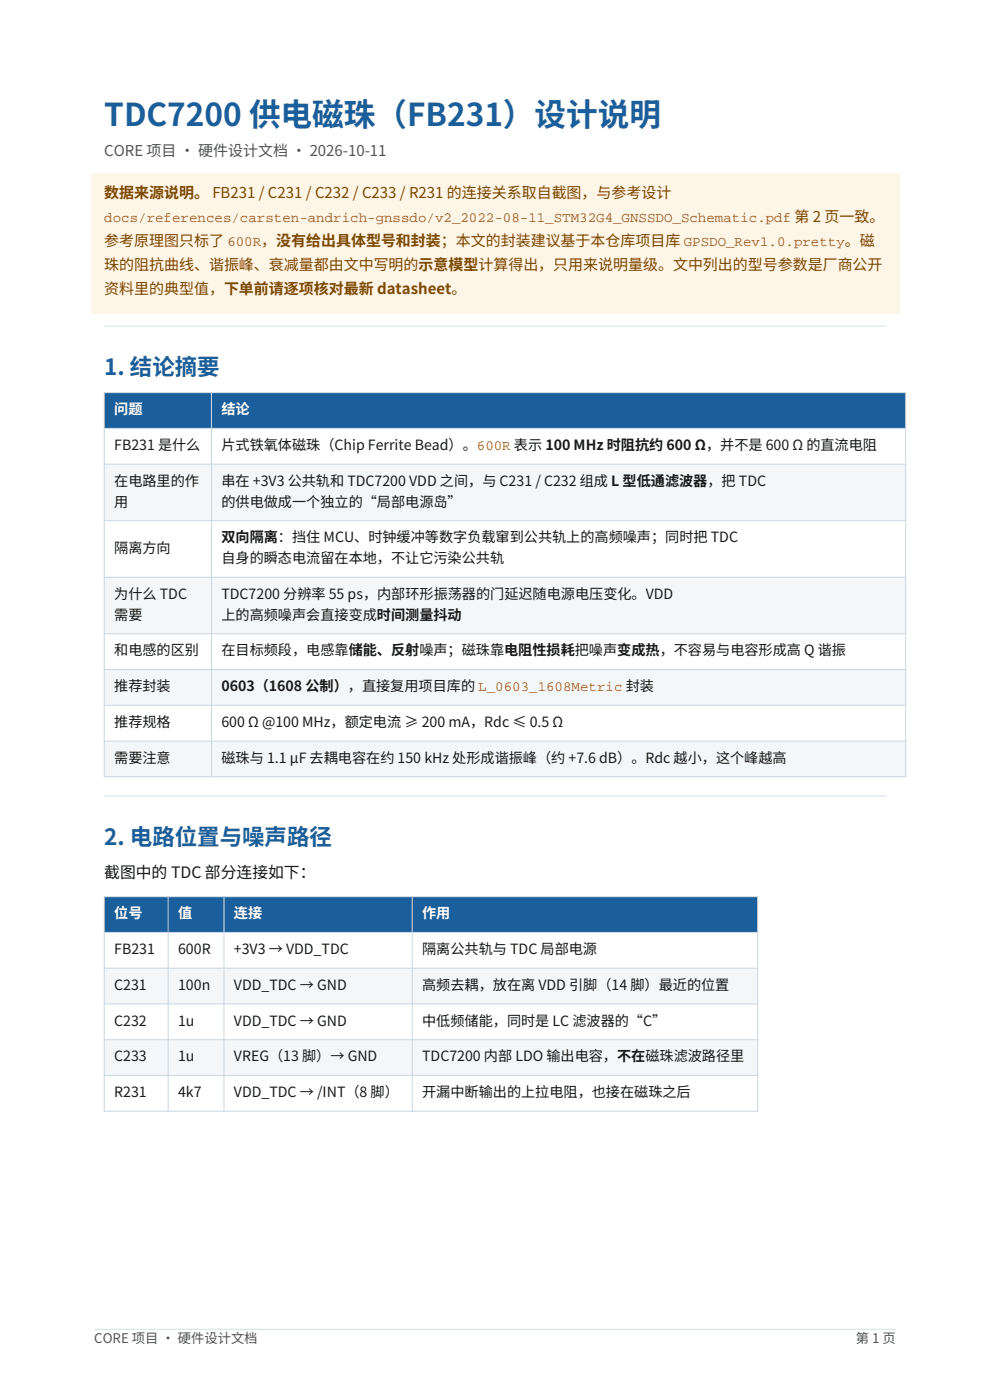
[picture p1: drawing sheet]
<svg xmlns="http://www.w3.org/2000/svg" width="210mm" height="297mm" viewBox="0 0 210 297" stroke-linecap="round" stroke-linejoin="round" font-family="sans-serif">
<defs><g id="words">
<text font-size="6.7" fill="#1a5f9c" x="22.1" y="26.8">TDC7200 供电磁珠（FB231）设计说明</text>
<g font-size="4.8" fill="#1a5f9c">
<text x="22.1" y="79.6">1. 结论摘要</text>
<text x="22.1" y="179.3">2. 电路位置与噪声路径</text>
</g>
<text font-size="3.4" fill="#1a1a1a" x="22.1" y="186.3">截图中的 TDC 部分连接如下：</text>
<text font-size="3.2" fill="#555" x="22.1" y="33.2">CORE 项目 · 硬件设计文档 · 2026-10-11</text>
<g font-size="3.2" fill="#7a4a00">
<text x="22.1" y="42">数据来源说明。 FB231 / C231 / C232 / C233 / R231 的连接关系取自截图，与参考设计</text>
<text x="22.1" y="52.2">参考原理图只标了 600R，没有给出具体型号和封装；本文的封装建议基于本仓库项目库 GPSDO_Rev1.0.pretty。磁</text>
<text x="22.1" y="57.3">珠的阻抗曲线、谐振峰、衰减量都由文中写明的示意模型计算得出，只用来说明量级。文中列出的型号参数是厂商公开</text>
<text x="22.1" y="62.5">资料里的典型值，下单前请逐项核对最新 datasheet。</text>
</g>
<text font-size="3" fill="#b5451b" x="22.1" y="47.1">docs/references/carsten-andrich-gnssdo/v2_2022-08-11_STM32G4_GNSSDO_Schematic.pdf 第 2 页一致。</text>
<g font-size="3" fill="#fff">
<text x="24.2" y="87.9">问题</text>
<text x="47" y="87.9">结论</text>
<text x="24.2" y="194.8">位号</text>
<text x="37.8" y="194.8">值</text>
<text x="49.6" y="194.8">连接</text>
<text x="89.6" y="194.8">作用</text>
</g>
<g font-size="3" fill="#1a1a1a">
<text x="24.2" y="95.5">FB231 是什么</text>
<text x="47" y="95.5">片式铁氧体磁珠（Chip Ferrite Bead）。600R 表示 100 MHz 时阻抗约 600 Ω，并不是 600 Ω 的直流电阻</text>
<text x="24.2" y="103.1">在电路里的作</text>
<text x="24.2" y="107.5">用</text>
<text x="47" y="103.1">串在 +3V3 公共轨和 TDC7200 VDD 之间，与 C231 / C232 组成 L 型低通滤波器，把 TDC</text>
<text x="47" y="107.5">的供电做成一个独立的“局部电源岛”</text>
<text x="24.2" y="117.3">隔离方向</text>
<text x="47" y="115">双向隔离：挡住 MCU、时钟缓冲等数字负载窜到公共轨上的高频噪声；同时把 TDC</text>
<text x="47" y="119.5">自身的瞬态电流留在本地，不让它污染公共轨</text>
<text x="24.2" y="127">为什么 TDC</text>
<text x="24.2" y="131.5">需要</text>
<text x="47" y="127">TDC7200 分辨率 55 ps，内部环形振荡器的门延迟随电源电压变化。VDD</text>
<text x="47" y="131.5">上的高频噪声会直接变成时间测量抖动</text>
<text x="24.2" y="139">和电感的区别</text>
<text x="47" y="139">在目标频段，电感靠储能、反射噪声；磁珠靠电阻性损耗把噪声变成热，不容易与电容形成高 Q 谐振</text>
<text x="24.2" y="146.6">推荐封装</text>
<text x="47" y="146.6">0603（1608 公制），直接复用项目库的 L_0603_1608Metric 封装</text>
<text x="24.2" y="154.2">推荐规格</text>
<text x="47" y="154.2">600 Ω @100 MHz，额定电流 ≥ 200 mA，Rdc ≤ 0.5 Ω</text>
<text x="24.2" y="161.8">需要注意</text>
<text x="47" y="161.8">磁珠与 1.1 µF 去耦电容在约 150 kHz 处形成谐振峰（约 +7.6 dB）。Rdc 越小，这个峰越高</text>
<text x="24.2" y="202.4">FB231</text>
<text x="37.8" y="202.4">600R</text>
<text x="49.6" y="202.4">+3V3 → VDD_TDC</text>
<text x="89.6" y="202.4">隔离公共轨与 TDC 局部电源</text>
<text x="24.2" y="210">C231</text>
<text x="37.8" y="210">100n</text>
<text x="49.6" y="210">VDD_TDC → GND</text>
<text x="89.6" y="210">高频去耦，放在离 VDD 引脚（14 脚）最近的位置</text>
<text x="24.2" y="217.6">C232</text>
<text x="37.8" y="217.6">1u</text>
<text x="49.6" y="217.6">VDD_TDC → GND</text>
<text x="89.6" y="217.6">中低频储能，同时是 LC 滤波器的“C”</text>
<text x="24.2" y="225.2">C233</text>
<text x="37.8" y="225.2">1u</text>
<text x="49.6" y="225.2">VREG（13 脚）→ GND</text>
<text x="89.6" y="225.2">TDC7200 内部 LDO 输出电容，不在磁珠滤波路径里</text>
<text x="24.2" y="232.7">R231</text>
<text x="37.8" y="232.7">4k7</text>
<text x="49.6" y="232.7">VDD_TDC → /INT（8 脚）</text>
<text x="89.6" y="232.7">开漏中断输出的上拉电阻，也接在磁珠之后</text>
</g>
<g font-size="2.8" fill="#555">
<text x="20" y="285">CORE 项目 · 硬件设计文档</text>
<text x="181.5" y="285">第 1 页</text>
</g>
</g></defs>
<path d="M20 282h170" fill="none" stroke="#d5dee7" stroke-width=".21"/>
<path d="M19.3 36.7h171.4v29.8h-171.4z" fill-rule="evenodd" fill="#fdf6e6"/>
<path d="M22.1 69.2h165.8" fill="none" stroke="#d5dee7" stroke-width=".21"/>
<path d="M22.1 83.3h170v7.6h-170z" fill-rule="evenodd" fill="#1a5f9c"/>
<path d="M22.1 90.9h170v7.6h-170z" fill-rule="evenodd" fill="#fff"/>
<path d="M22.1 98.5h170v12h-170z" fill-rule="evenodd" fill="#f4f7fa"/>
<path d="M22.1 110.5h170v12h-170z" fill-rule="evenodd" fill="#fff"/>
<path d="M22.1 122.5h170v12h-170z" fill-rule="evenodd" fill="#f4f7fa"/>
<path d="M22.1 134.5h170v7.5h-170z" fill-rule="evenodd" fill="#fff"/>
<path d="M22.1 142h170v7.6h-170z" fill-rule="evenodd" fill="#f4f7fa"/>
<path d="M22.1 149.6h170v7.6h-170z" fill-rule="evenodd" fill="#fff"/>
<path d="M22.1 157.2h170v7.6h-170z" fill-rule="evenodd" fill="#f4f7fa"/>
<path d="M22.1 83.3h170v81.5h-170zM22.1 90.9h170M22.1 98.5h170M44.9 83.3v81.5M22.1 110.5h170M22.1 122.5h170M22.1 134.5h170M22.1 142h170M22.1 149.6h170M22.1 157.2h170" fill="none" stroke="#c9d6e2" stroke-width=".21"/>
<path d="M22.1 168.9h165.8" fill="none" stroke="#d5dee7" stroke-width=".21"/>
<path d="M22.1 190.2h138.6v7.6h-138.6z" fill-rule="evenodd" fill="#1a5f9c"/>
<path d="M22.1 197.8h138.6v7.6h-138.6z" fill-rule="evenodd" fill="#fff"/>
<path d="M22.1 205.4h138.6v7.6h-138.6z" fill-rule="evenodd" fill="#f4f7fa"/>
<path d="M22.1 213h138.6v7.6h-138.6z" fill-rule="evenodd" fill="#fff"/>
<path d="M22.1 220.6h138.6v7.5h-138.6z" fill-rule="evenodd" fill="#f4f7fa"/>
<path d="M22.1 228.1h138.6v7.6h-138.6z" fill-rule="evenodd" fill="#fff"/>
<path d="M22.1 190.2h138.6v45.5h-138.6zM22.1 197.8h138.6M35.7 190.2v45.5M47.5 190.2v45.5M87.4 190.2v45.5M22.1 205.4h138.6M22.1 213h138.6M22.1 220.6h138.6M22.1 228.1h138.6" fill="none" stroke="#c9d6e2" stroke-width=".21"/>
<use href="#words"/>
</svg>
